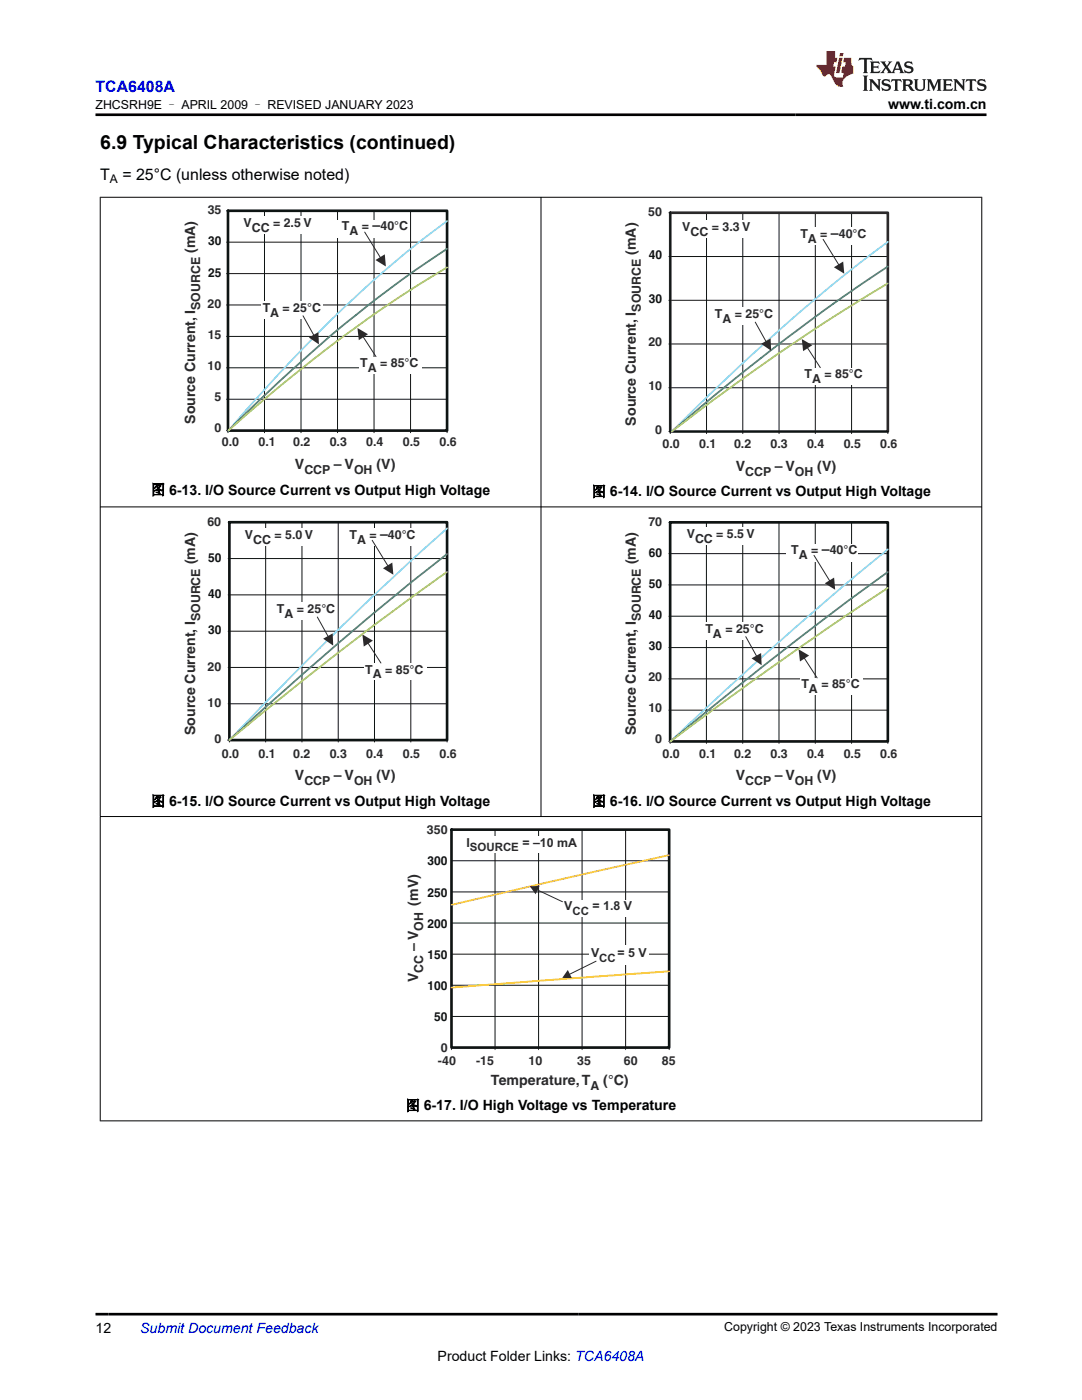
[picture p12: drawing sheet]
<svg xmlns="http://www.w3.org/2000/svg" width="216mm" height="279mm" viewBox="0 0 216 279" stroke-linecap="round" stroke-linejoin="round" font-family="sans-serif">
<defs><g id="words">
<text font-size="3.9" x="20" y="29.8">6.9 Typical Characteristics (continued)</text>
<text font-size="3.2" fill="#00f" x="19" y="18.3">TCA6408A</text>
<g font-size="3.2">
<text x="20" y="36">T</text>
<text x="24.4" y="36">= 25°C (unless otherwise noted)</text>
</g>
<g font-size="2.8">
<text x="177.2" y="21.7">www.ti.com.cn</text>
<text x="30.1" y="98.7">图 6-13. I/O Source Current vs Output High Voltage</text>
<text x="118.1" y="99.1">图 6-14. I/O Source Current vs Output High Voltage</text>
<text x="30.1" y="160.9">图 6-15. I/O Source Current vs Output High Voltage</text>
<text x="118.1" y="160.9">图 6-16. I/O Source Current vs Output High Voltage</text>
<text x="80.9" y="221.6">图 6-17. I/O High Voltage vs Temperature</text>
<text x="19" y="266">12</text>
<text x="87.3" y="271.7">Product Folder Links: TCA6408A</text>
</g>
<g font-size="2.8" fill="#2b292a">
<text x="74.3" y="46">–</text>
<text x="165.8" y="47.4">–</text>
<text x="38.9" y="50.5" transform="rotate(-90 38.9 50.5)">(mA)</text>
<text x="126.9" y="50.8" transform="rotate(-90 126.9 50.8)">(mA)</text>
<text x="38.9" y="84.6" transform="rotate(-90 38.9 84.6)">Source Current, I</text>
<text x="126.9" y="84.9" transform="rotate(-90 126.9 84.9)">Source Current, I</text>
<text x="58.9" y="93.6">V</text>
<text x="66.6" y="93.6">– V</text>
<text x="75.1" y="93.6">(V)</text>
<text x="146.8" y="93.9">V</text>
<text x="154.6" y="93.9">– V</text>
<text x="163.1" y="93.9">(V)</text>
<text x="75.8" y="107.5">–</text>
<text x="38.9" y="112.6" transform="rotate(-90 38.9 112.6)">(mA)</text>
<text x="126.9" y="112.6" transform="rotate(-90 126.9 112.6)">(mA)</text>
<text x="164" y="110.5">–</text>
<text x="38.9" y="146.7" transform="rotate(-90 38.9 146.7)">Source Current, I</text>
<text x="126.9" y="146.7" transform="rotate(-90 126.9 146.7)">Source Current, I</text>
<text x="58.9" y="155.7">V</text>
<text x="66.6" y="155.7">– V</text>
<text x="75.1" y="155.7">(V)</text>
<text x="146.8" y="155.7">V</text>
<text x="154.6" y="155.7">– V</text>
<text x="163.1" y="155.7">(V)</text>
<text x="83.4" y="180.7" transform="rotate(-90 83.4 180.7)">(mV)</text>
<text x="83.4" y="189.8" transform="rotate(-90 83.4 189.8)">– V</text>
<text x="83.4" y="196" transform="rotate(-90 83.4 196)">V</text>
<text x="98" y="216.5">Temperature,T</text>
<text x="120.4" y="216.5">(°C)</text>
</g>
<text font-size="2.8" fill="#00f" x="28" y="266">Submit Document Feedback</text>
<g font-size="2.5">
<text x="19" y="21.8">ZHCSRH9E – APRIL 2009 – REVISED JANUARY 2023</text>
<text x="144.5" y="265.7">Copyright © 2023 Texas Instruments Incorporated</text>
</g>
<g font-size="2.5" fill="#2b292a">
<text x="41.4" y="42.8">35</text>
<text x="48.6" y="45.4">V</text>
<text x="50.2" y="46.4">CC</text>
<text x="54.5" y="45.4">= 2.5 V</text>
<text x="68.2" y="46">T</text>
<text x="69.7" y="47">A</text>
<text x="72.2" y="46">=</text>
<text x="75.9" y="46">40°C</text>
<text x="129.4" y="43.1">50</text>
<text x="136.1" y="46">V</text>
<text x="137.8" y="47">CC</text>
<text x="142" y="46">= 3.3 V</text>
<text x="159.7" y="47.4">T</text>
<text x="163.7" y="47.4">=</text>
<text x="167.4" y="47.4">40°C</text>
<text x="161.2" y="48.4">A</text>
<text x="39.9" y="61.8" transform="rotate(-90 39.9 61.8)">SOURCE</text>
<text x="41.4" y="61.4">20</text>
<text x="52.4" y="62.3">T</text>
<text x="53.9" y="63.3">A</text>
<text x="56.4" y="62.3">= 25°C</text>
<text x="127.9" y="62.2" transform="rotate(-90 127.9 62.2)">SOURCE</text>
<text x="142.7" y="63.5">T</text>
<text x="144.2" y="64.5">A</text>
<text x="146.6" y="63.5">= 25°C</text>
<text x="41.4" y="67.6">15</text>
<text x="129.4" y="69.1">20</text>
<text x="41.4" y="73.8">10</text>
<text x="71.9" y="73.3">T</text>
<text x="73.4" y="74.3">A</text>
<text x="75.9" y="73.3">= 85°C</text>
<text x="129.4" y="77.8">10</text>
<text x="160.5" y="75.5">T</text>
<text x="162.1" y="76.4">A</text>
<text x="164.5" y="75.5">= 85°C</text>
<text x="42.8" y="80">5</text>
<text x="42.8" y="86.2">0</text>
<text x="44.3" y="89">0.0</text>
<text x="51.6" y="89">0.1</text>
<text x="58.5" y="89">0.2</text>
<text x="65.8" y="89">0.3</text>
<text x="73.1" y="89">0.4</text>
<text x="80.4" y="89">0.5</text>
<text x="87.7" y="89">0.6</text>
<text x="130.8" y="86.5">0</text>
<text x="132.2" y="89.4">0.0</text>
<text x="139.5" y="89.4">0.1</text>
<text x="146.5" y="89.4">0.2</text>
<text x="153.8" y="89.4">0.3</text>
<text x="161" y="89.4">0.4</text>
<text x="168.4" y="89.4">0.5</text>
<text x="175.7" y="89.4">0.6</text>
<text x="60.7" y="94.6">CCP</text>
<text x="70.6" y="94.6">OH</text>
<text x="148.7" y="94.9">CCP</text>
<text x="158.6" y="94.9">OH</text>
<text x="41.4" y="104.9">60</text>
<text x="48.9" y="107.5">V</text>
<text x="54.8" y="107.5">= 5.0 V</text>
<text x="69.7" y="107.5">T</text>
<text x="73.7" y="107.5">=</text>
<text x="77.4" y="107.5">40°C</text>
<text x="129.4" y="104.9">70</text>
<text x="137" y="107.4">V</text>
<text x="142.9" y="107.4">= 5.5 V</text>
<text x="50.5" y="108.5">CC</text>
<text x="71.2" y="108.5">A</text>
<text x="138.7" y="108.4">CC</text>
<text x="157.9" y="110.5">T</text>
<text x="159.4" y="111.5">A</text>
<text x="161.9" y="110.5">=</text>
<text x="165.6" y="110.5">40°C</text>
<text x="39.9" y="124" transform="rotate(-90 39.9 124)">SOURCE</text>
<text x="55.3" y="122.4">T</text>
<text x="56.8" y="123.4">A</text>
<text x="59.2" y="122.4">= 25°C</text>
<text x="127.9" y="124" transform="rotate(-90 127.9 124)">SOURCE</text>
<text x="140.8" y="126.3">T</text>
<text x="142.3" y="127.3">A</text>
<text x="144.7" y="126.3">= 25°C</text>
<text x="41.4" y="133.9">20</text>
<text x="72.9" y="134.4">T</text>
<text x="74.4" y="135.4">A</text>
<text x="76.8" y="134.4">= 85°C</text>
<text x="129.4" y="135.9">20</text>
<text x="159.9" y="137.4">T</text>
<text x="163.9" y="137.4">= 85°C</text>
<text x="41.4" y="141.1">10</text>
<text x="129.4" y="142.1">10</text>
<text x="161.4" y="138.4">A</text>
<text x="42.8" y="148.3">0</text>
<text x="130.8" y="148.3">0</text>
<text x="44.3" y="151.2">0.0</text>
<text x="51.6" y="151.2">0.1</text>
<text x="58.5" y="151.2">0.2</text>
<text x="65.8" y="151.2">0.3</text>
<text x="73.1" y="151.2">0.4</text>
<text x="80.4" y="151.2">0.5</text>
<text x="87.7" y="151.2">0.6</text>
<text x="132.2" y="151.2">0.0</text>
<text x="139.5" y="151.2">0.1</text>
<text x="146.5" y="151.2">0.2</text>
<text x="153.8" y="151.2">0.3</text>
<text x="161" y="151.2">0.4</text>
<text x="168.4" y="151.2">0.5</text>
<text x="175.7" y="151.2">0.6</text>
<text x="60.7" y="156.7">CCP</text>
<text x="70.6" y="156.7">OH</text>
<text x="148.7" y="156.7">CCP</text>
<text x="158.6" y="156.7">OH</text>
<text x="85.2" y="166.5">350</text>
<text x="93.1" y="168.9">I</text>
<text x="104.2" y="168.9">= –</text>
<text x="107.7" y="168.9">10 mA</text>
<text x="84.4" y="185.8" transform="rotate(-90 84.4 185.8)">OH</text>
<text x="112.6" y="181.6">V</text>
<text x="118.2" y="181.6">= 1.8 V</text>
<text x="117.9" y="191">V</text>
<text x="123.2" y="191">= 5 V</text>
<text x="84.4" y="194.1" transform="rotate(-90 84.4 194.1)">CC</text>
<text x="87.9" y="209.9">0</text>
<text x="87.4" y="212.5">-40</text>
<text x="95" y="212.5">-15</text>
<text x="105.5" y="212.5">10</text>
<text x="115.2" y="212.5">35</text>
<text x="124.5" y="212.5">60</text>
<text x="132.1" y="212.5">85</text>
<text x="117.8" y="217.5">A</text>
</g>
<g font-size="2.5" fill="#0d1413">
<text x="41.5" y="49">30</text>
<text x="129.5" y="51.8">40</text>
<text x="41.5" y="55.2">25</text>
<text x="129.5" y="60.5">30</text>
<text x="41.5" y="112.2">50</text>
<text x="129.5" y="111.1">60</text>
<text x="41.5" y="119.4">40</text>
<text x="129.5" y="117.3">50</text>
<text x="129.5" y="123.5">40</text>
<text x="41.5" y="126.6">30</text>
<text x="129.5" y="129.7">30</text>
<text x="85.3" y="172.7">300</text>
<text x="85.3" y="178.9">250</text>
<text x="85.3" y="185.1">200</text>
<text x="85.3" y="191.3">150</text>
<text x="85.3" y="197.5">100</text>
<text x="86.7" y="203.7">50</text>
</g>
<text font-size="2.4" x="21.9" y="36.6">A</text>
<g font-size="2.3" fill="#2b292a">
<text x="93.7" y="169.9">SOURCE</text>
<text x="114.2" y="182.5">CC</text>
<text x="119.6" y="192">CC</text>
</g>
</g></defs>
<g fill="none" stroke="#0d1413" stroke-width=".2">
<path d="M45.2 54.6h44M45.2 48.3h44M45.2 42.1h44v44.3M45.5 42.1v44.3M52.8 42.1v44.3M55.2 45h.3M60.1 42.1v44.3M67.3 42.1v44.3M74.6 42.1v44.3M81.9 42.1v44.3M45.2 79.7h44M45.2 73.4h44"/>
<path d="M45.2 67.1h44M45.2 60.9h44M45.2 85.9h44"/>
</g>
<path d="M45.5 42.1h43.7v43.8h-43.7z" fill="none" stroke="#0d1413" stroke-width=".53"/>
<path d="M89.2 44.1a239.5 239.5 0 0 0-36.4 33.7l-7.2 8.1" fill="none" stroke="#90d8f8" stroke-width=".35"/>
<path d="M89.2 49.6a254.6 254.6 0 0 0-39.2 31.9l-4.4 4.4" fill="none" stroke="#418779" stroke-width=".35"/>
<path d="M89.2 53.4a277.2 277.2 0 0 0-43.6 32.5" fill="none" stroke="#a8cf3e" stroke-width=".35"/>
<g fill="#fff">
<path d="M48.4 43.3h13.9v3.4h-13.9z" fill-rule="evenodd"/>
<path d="M67.1 44h14.3v3.5h-14.3z" fill-rule="evenodd"/>
<path d="M52.1 60.1h12.2v3.5h-12.2z" fill-rule="evenodd"/>
<path d="M71.6 71.3h12.5v3.3h-12.5z" fill-rule="evenodd"/>
</g>
<path d="M72.8 46.3l3.1 5.1" fill="none" stroke="#2b292a" stroke-width=".2"/>
<path d="M74.9 51.9l1.9-1.1 .2 2.4z" fill="#2b292a"/>
<path d="M60.5 63l2.1 3.9" fill="none" stroke="#2b292a" stroke-width=".2"/>
<path d="M61.6 67.4l1.9-1.1 .1 2.4z" fill="#2b292a"/>
<path d="M72.4 67.2l2.6 4" fill="none" stroke="#2b292a" stroke-width=".2"/>
<path d="M71.3 65.5l2.1 1.2-1.8 1.2z" fill="#2b292a"/>
<path d="M133.7 42.5h43.5v43.6h-43.5z" fill-rule="evenodd" fill="#fff"/>
<g fill="none" stroke="#0d1413" stroke-width=".2">
<path d="M133.5 59.9h43.7M133.5 51.2h43.7M133.5 42.5h43.7v44M133.7 42.5v44M141 42.5v44M142.8 45.7h.3M148.2 42.5v44M155.5 42.5v44M162.7 42.5v44M169.9 42.5v44M133.5 77.4h43.7M133.5 68.6h43.7"/>
<path d="M133.5 86.1h43.7"/>
</g>
<path d="M133.7 42.5h43.5v43.6h-43.5z" fill="none" stroke="#2b292a" stroke-width=".53"/>
<path d="M177.2 48.3a383.2 383.2 0 0 0-43.1 37.8" fill="none" stroke="#90d8f8" stroke-width=".35"/>
<path d="M177.2 53.2a412.4 412.4 0 0 0-43.2 32.9" fill="none" stroke="#418779" stroke-width=".35"/>
<path d="M177.2 56.6a428.4 428.4 0 0 0-43.2 29.5" fill="none" stroke="#a8cf3e" stroke-width=".35"/>
<g fill="#fff">
<path d="M136 43.9h13.9v3.5h-13.9z" fill-rule="evenodd"/>
<path d="M158.6 45.4h14.3v3.6h-14.3z" fill-rule="evenodd"/>
<path d="M142.3 61.3h12.2v3.6h-12.2z" fill-rule="evenodd"/>
<path d="M160.3 73.5h12.5v3.3h-12.5z" fill-rule="evenodd"/>
</g>
<path d="M164.2 47.8l3.2 5.1" fill="none" stroke="#2b292a" stroke-width=".2"/>
<path d="M166.4 53.3l1.8-1.1 .3 2.4z" fill="#2b292a"/>
<path d="M150.7 64.3l2.2 3.9" fill="none" stroke="#2b292a" stroke-width=".2"/>
<path d="M151.9 68.6l1.9-1 .1 2.4z" fill="#2b292a"/>
<path d="M161.1 69.4l2.6 4" fill="none" stroke="#2b292a" stroke-width=".2"/>
<path d="M160 67.7l2.1 1.2-1.8 1.2z" fill="#2b292a"/>
<path d="M45.8 104.2h43.4v43.5h-43.4z" fill-rule="evenodd" fill="#fff"/>
<g fill="none" stroke="#0d1413" stroke-width=".2">
<path d="M45.5 118.7h43.7M45.5 111.5h43.7M45.5 104.2h43.7v43.9M45.8 104.2v43.9M53 104.2v43.9M55.5 107.1h.3M60.3 104.2v43.9M67.5 104.2v43.9M74.7 104.2v43.9M82 104.2v43.9M45.5 133.2h43.7M45.5 126h43.7"/>
<path d="M45.5 140.5h43.7M45.8 147.7h43.4"/>
</g>
<path d="M45.8 104.2h43.4v43.5h-43.4z" fill="none" stroke="#0d1413" stroke-width=".53"/>
<path d="M45.5 147.7h.3" fill="none" stroke="#0d1413" stroke-width=".35"/>
<path d="M89.2 105.4a717 717 0 0 0-43.4 42.3" fill="none" stroke="#90d8f8" stroke-width=".35"/>
<path d="M89.2 110.6a704.1 704.1 0 0 0-39.8 33.8l-3.6 3.3" fill="none" stroke="#418779" stroke-width=".35"/>
<path d="M89.2 114.1a729.5 729.5 0 0 0-43.4 33.6" fill="none" stroke="#a8cf3e" stroke-width=".35"/>
<g fill="#fff">
<path d="M48.7 105.4h13.9v3.5h-13.9z" fill-rule="evenodd"/>
<path d="M68.6 105.5h14.3v3.6h-14.3z" fill-rule="evenodd"/>
<path d="M54.9 120.2h12.2v3.6h-12.2z" fill-rule="evenodd"/>
<path d="M72.6 132.4h12.5v3.4h-12.5z" fill-rule="evenodd"/>
</g>
<path d="M74.3 107.8l3.1 5.1" fill="none" stroke="#2b292a" stroke-width=".2"/>
<path d="M76.4 113.4l1.9-1.1 .2 2.4z" fill="#2b292a"/>
<path d="M63.3 123.1l2.2 3.9" fill="none" stroke="#2b292a" stroke-width=".2"/>
<path d="M64.5 127.5l1.9-1.1 .1 2.4z" fill="#2b292a"/>
<path d="M73.4 128.3l2.6 4" fill="none" stroke="#2b292a" stroke-width=".2"/>
<path d="M72.3 126.6l2.1 1.3-1.8 1.1z" fill="#2b292a"/>
<path d="M133.7 104.2h43.5v43.8h-43.5z" fill-rule="evenodd" fill="#fff"/>
<g fill="none" stroke="#0d1413" stroke-width=".2">
<path d="M133.5 116.7h43.7M133.5 110.5h43.7M133.5 104.2h43.7v44.2M133.7 104.2v44.2M141 104.2v44.2M143.7 107h.2M148.2 104.2v44.2M155.4 104.2v44.2M162.7 104.2v44.2M169.9 104.2v44.2M133.5 135.5h43.7M133.5 129.2h43.7"/>
<path d="M133.5 123h43.7M133.5 141.7h43.7M133.5 148h43.7"/>
</g>
<path d="M133.7 104.2h43.5v43.8h-43.5z" fill="none" stroke="#0d1413" stroke-width=".53"/>
<path d="M177.2 109.6a689.4 689.4 0 0 0-24.5 20.9l-18.9 17.5" fill="none" stroke="#90d8f8" stroke-width=".35"/>
<path d="M177.2 114.1a793 793 0 0 0-43.4 33.9" fill="none" stroke="#418779" stroke-width=".35"/>
<path d="M177.2 117.3a812 812 0 0 0-43.4 30.7" fill="none" stroke="#a8cf3e" stroke-width=".35"/>
<g fill="#fff">
<path d="M136.9 105.3h13.9v3.5h-13.9z" fill-rule="evenodd"/>
<path d="M156.8 108.5h14.3v3.6h-14.3z" fill-rule="evenodd"/>
<path d="M140.4 124.1h12.2v3.6h-12.2z" fill-rule="evenodd"/>
<path d="M159.6 135.4h12.5v3.4h-12.5z" fill-rule="evenodd"/>
</g>
<path d="M162.4 110.8l3.2 5.1" fill="none" stroke="#2b292a" stroke-width=".2"/>
<path d="M164.6 116.4l1.8-1.1 .2 2.4z" fill="#2b292a"/>
<path d="M148.8 127.1l2.2 3.9" fill="none" stroke="#2b292a" stroke-width=".2"/>
<path d="M150 131.4l1.9-1.1 .1 2.5z" fill="#2b292a"/>
<path d="M160.5 131.3l2.6 4" fill="none" stroke="#2b292a" stroke-width=".2"/>
<path d="M159.4 129.6l2.1 1.2-1.9 1.2z" fill="#2b292a"/>
<path d="M90.1 165.6h43.4v43.5h-43.4z" fill-rule="evenodd" fill="#fff"/>
<path d="M90.1 178h43.4M90.1 171.8h43.4M98.8 165.6v43.9M107.5 165.6v43.9M116.1 165.6v43.9M124.8 165.6v43.9M90.1 196.6h43.4M90.1 190.4h43.4M90.1 184.2h43.4M90.1 202.9h43.4M90.1 209.5v-43.9h43.4v43.9M90.1 209.1h43.4" fill="none" stroke="#0d1413" stroke-width=".2"/>
<path d="M90.1 165.6h43.4v43.5h-43.4z" fill="none" stroke="#0d1413" stroke-width=".53"/>
<path d="M133.5 170.7l-23.6 5.2-19.8 4.7" fill="none" stroke="#f5854a" stroke-width=".35"/>
<path d="M133.5 193.8l-43.4 3.3" fill="none" stroke="#ffcc19" stroke-width=".35"/>
<g fill="#fff">
<path d="M92.4 166.8h23.4v3.4h-23.4z" fill-rule="evenodd"/>
<path d="M112.3 179.5h14.1v3.4h-14.1z" fill-rule="evenodd"/>
<path d="M117.5 188.7h12v3.9h-12z" fill-rule="evenodd"/>
</g>
<path d="M118.9 191.8l-5.3 2.7" fill="none" stroke="#2b292a" stroke-width=".2"/>
<path d="M113.3 193.6l.8 1.6h-1.9z" fill="#2b292a"/>
<path d="M107.1 177.6l5.1 2.4" fill="none" stroke="#2b292a" stroke-width=".2"/>
<path d="M105.7 176.9l2-.1-.8 1.7z" fill="#2b292a"/>
<path d="M19.9 39.4h176.1M20 39.3v184.5M108 39.3v123.7M195.9 39.3v184.5M19.9 101.2h176.1M19.9 163h176.1M19.9 223.7h176.1" fill="none" stroke="#000" stroke-width=".2"/>
<path d="M171.5 11.6l-.2 .5 .5-.2h.6v.1v2.2l-.2 .4h1l-.2-.4v-2.2v-.1h.5l.5 .2-.1-.5zM173.6 12.3l.2 .4v1.5l-.2 .4h1.9l.1-.6a1.08 1.08 0 0 1-1.3 .2v-.7h.6l.4 .2v-.7l-.4 .2h-.6v-.5l.2-.2a1 1 0 0 1 1 .3l-.1-.5zM175.7 12.3l.9 1.1-1 1.2h.9l-.2-.2 .5-.8 .4 .8-.2 .2h1.6l-.2-.2 .2-.5h.9l.1 .5-.1 .2h.9l-.2-.3-.8-2h-.5l-.9 2.2-.9-1.1 .9-1.1h-.8l.2 .2-.4 .6-.4-.6 .2-.2zM179 12.7l.4 1h-.7zM180.7 12.4a.65 .65 0 0 0-.2 .7 .65 .65 0 0 0 .6 .5l.6 .1 .1 .3a.79 .79 0 0 1-.7 .4 .79 .79 0 0 1-.7-.5l.1 .7 .2-.1a.93 .93 0 0 0 1.1 .1 .93 .93 0 0 0 .4-1 1.46 1.46 0 0 0-1.2-.6l-.1-.3a1.09 1.09 0 0 1 1.2 .2l-.2-.6-.1 .1-.5-.2zM172.2 15.1l.2 .4v2.2l-.2 .4h1l-.2-.4v-2.2l.2-.4zM173.4 15.8l.2 .4v1.5l-.2 .4h.8l-.3-.4 .1-1.3 1.6 1.8v-2l.2-.4h-.7l.1 .2 .1 1.1-1.2-1.3zM176.2 15.9a.65 .65 0 0 0-.2 .8 .65 .65 0 0 0 .6 .4l.6 .2 .1 .2a.79 .79 0 0 1-.7 .4 .79 .79 0 0 1-.7-.5l.1 .7 .2-.1a.93 .93 0 0 0 1.1 .1 .93 .93 0 0 0 .4-.9 1.46 1.46 0 0 0-1.2-.6l-.1-.4a1.09 1.09 0 0 1 1.2 .2l-.1-.6-.2 .1-.5-.1zM177.9 15.8l-.1 .6a.63 .63 0 0 1 .8-.3v1.6l-.3 .4h1l-.2-.4v-1.6a.66 .66 0 0 1 .8 .3l-.1-.6zM180 15.8l.2 .4v1.5l-.2 .4h1l-.2-.2-.1-.7h.5l.1 .2a.79 .79 0 0 0 1.2 .6l-1-.9a.61 .61 0 0 0 .6-.6 .61 .61 0 0 0-.5-.7zM180.8 16.1h.1a.47 .47 0 0 1 .5 .1 .47 .47 0 0 1 .1 .5l-.1 .1-.7 .1zM182.3 15.8l.2 .2a2.27 2.27 0 0 0 .4 2 1.04 1.04 0 0 0 1.7-.7v-1.3l.2-.2h-.8l.2 .4v1.1a.6 .6 0 0 1-.6 .6 .6 .6 0 0 1-.6-.6v-1.1l.3-.4zM184.9 15.8l.2 .4v1.5l-.2 .4h.8l-.3-.4v-1.4l.9 1.9 .9-1.9v1.4l-.3 .4h1l-.2-.4v-1.5l.2-.4h-.8l-.7 1.5-.6-1.5zM188.1 15.8l.2 .4v1.5l-.2 .4h1.9l.1-.6a1.09 1.09 0 0 1-1.3 .2v-.7h.6l.4 .2v-.6l-.4 .2h-.6v-.6l.2-.1a1.01 1.01 0 0 1 1 .3l-.1-.6zM190.2 15.8l.3 .4v1.5l-.3 .4h.8l-.2-.4v-1.3l1.6 1.8v-2l.2-.4h-.7l.2 .2v1.1l-1.2-1.3zM192.8 15.8l-.1 .6a.63 .63 0 0 1 .8-.3v1.6l-.3 .4h1l-.2-.4v-1.6a.66 .66 0 0 1 .8 .3l-.1-.6zM195.2 15.9a.65 .65 0 0 0-.2 .8 .65 .65 0 0 0 .6 .4l.6 .2 .2 .2a.79 .79 0 0 1-.7 .4 .79 .79 0 0 1-.7-.5l.1 .7 .2-.1a.93 .93 0 0 0 1 .1 .93 .93 0 0 0 .5-.9 1.46 1.46 0 0 0-1.3-.6v-.4a1.09 1.09 0 0 1 1.2 .2l-.2-.6-.2 .1-.5-.1z" fill="#231f20"/>
<path d="M164.9 10.2v2.8h-2l.1 .3 .8 1a.95 .95 0 0 0 1 .9 .59 .59 0 0 1 .5-.4 .59 .59 0 0 1 .5 .4l.4 .7a1.59 1.59 0 0 0 2.1 1.4 1.61 1.61 0 0 1 1-2.3l1-.3-.1-1.5a1.59 1.59 0 0 1-.3-1.7h-1.5l-.2 .9h.6l-.2 .9h-.5l-.2 1v.2l.4 .1-.1 .9h-.7a.73 .73 0 0 1-1-.7l.3-1.5h-.5l.1-.9h.5l.2-.9h-.5v-1.3zM167.4 11.5l-.6 3.1h.7l.6-3.1zM167.6 10.6l-.1 .6h.7l.1-.6z" fill="#ed1c24"/>
<path d="M19 22.9h177.8M19 262.3h180" fill="none" stroke="#000" stroke-width=".53"/>
<use href="#words"/>
</svg>
